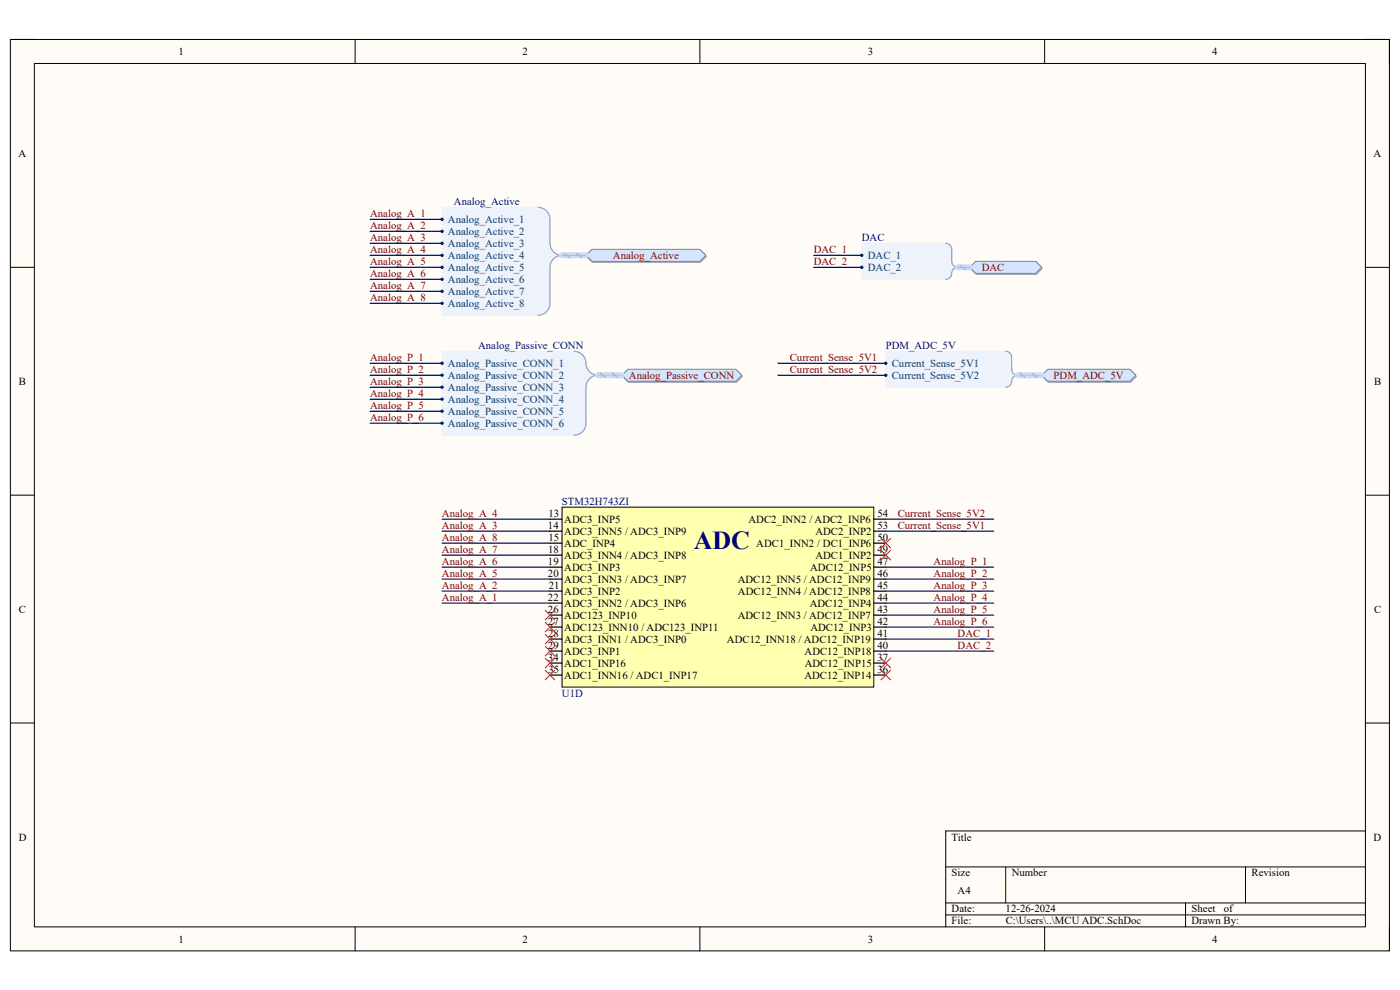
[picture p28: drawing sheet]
<svg xmlns="http://www.w3.org/2000/svg" width="297mm" height="210mm" viewBox="0 0 297 210" stroke-linecap="round" stroke-linejoin="round" font-family="sans-serif">
<defs><g id="words">
<text font-size="5.5" fill="#000080" x="147.2" y="116.5">ADC</text>
<g font-size="2.3">
<text x="37.9" y="11.7">1</text>
<text x="110.9" y="11.7">2</text>
<text x="184.1" y="11.7">3</text>
<text x="257.1" y="11.7">4</text>
<text x="3.9" y="33.3">A</text>
<text x="291.4" y="33.3">A</text>
<text x="4" y="81.6">B</text>
<text x="291.5" y="81.6">B</text>
<text x="116.2" y="112.1">14</text>
<text x="116.4" y="109.6">13</text>
<text x="119.7" y="113.4">ADC3_INN5 / ADC3_INP9</text>
<text x="119.7" y="110.9">ADC3_INP5</text>
<text x="158.8" y="110.9">ADC2_INN2 / ADC2_INP6</text>
<text x="173" y="113.4">ADC2_INP2</text>
<text x="186.1" y="112.1">53</text>
<text x="186.1" y="109.6">54</text>
<text x="116.2" y="119.8">19</text>
<text x="116.3" y="117.3">18</text>
<text x="116.3" y="114.7">15</text>
<text x="119.7" y="116">ADC_INP4</text>
<text x="119.7" y="118.5">ADC3_INN4 / ADC3_INP8</text>
<text x="160.4" y="116">ADC1_INN2 / DC1_INP6</text>
<text x="173" y="118.5">ADC1_INP2</text>
<text x="186.1" y="119.8">47</text>
<text x="186.1" y="117.3">49</text>
<text x="186.1" y="114.7">50</text>
<text x="116.2" y="122.3">20</text>
<text x="116.5" y="124.9">21</text>
<text x="119.7" y="121.1">ADC3_INP3</text>
<text x="119.7" y="123.6">ADC3_INN3 / ADC3_INP7</text>
<text x="156.5" y="123.6">ADC12_INN5 / ADC12_INP9</text>
<text x="171.9" y="121.1">ADC12_INP5</text>
<text x="186.1" y="124.9">45</text>
<text x="186.1" y="122.3">46</text>
<text x="4" y="130">C</text>
<text x="116.2" y="127.4">22</text>
<text x="116.2" y="130">26</text>
<text x="119.7" y="126.2">ADC3_INP2</text>
<text x="119.7" y="128.7">ADC3_INN2 / ADC3_INP6</text>
<text x="119.7" y="131.2">ADC123_INP10</text>
<text x="156.5" y="131.2">ADC12_INN3 / ADC12_INP7</text>
<text x="156.5" y="126.2">ADC12_INN4 / ADC12_INP8</text>
<text x="171.8" y="128.7">ADC12_INP4</text>
<text x="186.1" y="130">43</text>
<text x="186.1" y="127.4">44</text>
<text x="291.5" y="130">C</text>
<text x="116.2" y="132.5">27</text>
<text x="116.2" y="137.6">29</text>
<text x="116.3" y="135">28</text>
<text x="119.7" y="133.8">ADC123_INN10 / ADC123_INP11</text>
<text x="119.7" y="136.3">ADC3_INN1 / ADC3_INP0</text>
<text x="154.2" y="136.3">ADC12_INN18 / ADC12_INP19</text>
<text x="171.9" y="133.8">ADC12_INP3</text>
<text x="186.1" y="137.6">40</text>
<text x="186.1" y="135">41</text>
<text x="186.1" y="132.5">42</text>
<text x="116.2" y="140.1">34</text>
<text x="116.3" y="142.7">35</text>
<text x="119.7" y="138.9">ADC3_INP1</text>
<text x="119.7" y="141.4">ADC1_INP16</text>
<text x="119.7" y="144">ADC1_INN16 / ADC1_INP17</text>
<text x="170.6" y="144">ADC12_INP14</text>
<text x="170.7" y="138.9">ADC12_INP18</text>
<text x="170.7" y="141.4">ADC12_INP15</text>
<text x="186.1" y="142.7">36</text>
<text x="186.1" y="140.1">37</text>
<text x="4" y="178.3">D</text>
<text x="201.9" y="178.3">Title</text>
<text x="291.4" y="178.3">D</text>
<text x="201.9" y="185.9">Size</text>
<text x="214.6" y="185.9">Number</text>
<text x="265.5" y="185.9">Revision</text>
<text x="203.2" y="189.7">A4</text>
<text x="201.9" y="193.5">Date:</text>
<text x="201.9" y="196.1">File:</text>
<text x="213.3" y="193.5">12-26-2024</text>
<text x="213.4" y="196.1">C:\Users\..\MCU ADC.SchDoc</text>
<text x="252.8" y="193.5">Sheet</text>
<text x="252.8" y="196.1">Drawn By:</text>
<text x="259.6" y="193.5">of</text>
<text x="37.9" y="199.9">1</text>
<text x="110.9" y="199.9">2</text>
<text x="184.1" y="199.9">3</text>
<text x="257.1" y="199.9">4</text>
</g>
<g font-size="2.3" fill="#800000">
<text x="78.5" y="46">Analog_A_1</text>
<text x="78.5" y="48.6">Analog_A_2</text>
<text x="78.5" y="51.1">Analog_A_3</text>
<text x="78.5" y="53.6">Analog_A_4</text>
<text x="172.6" y="53.6">DAC_1</text>
<text x="78.5" y="56.2">Analog_A_5</text>
<text x="78.5" y="58.7">Analog_A_6</text>
<text x="130" y="54.9">Analog_Active</text>
<text x="172.6" y="56.2">DAC_2</text>
<text x="208.3" y="57.4">DAC</text>
<text x="78.5" y="61.3">Analog_A_7</text>
<text x="78.5" y="63.8">Analog_A_8</text>
<text x="78.5" y="76.5">Analog_P_1</text>
<text x="167.6" y="76.5">Current_Sense_5V1</text>
<text x="78.5" y="79.1">Analog_P_2</text>
<text x="78.5" y="81.6">Analog_P_3</text>
<text x="133.4" y="80.3">Analog_Passive_CONN</text>
<text x="167.6" y="79.1">Current_Sense_5V2</text>
<text x="223.5" y="80.3">PDM_ADC_5V</text>
<text x="78.5" y="84.2">Analog_P_4</text>
<text x="78.5" y="86.7">Analog_P_5</text>
<text x="78.5" y="89.3">Analog_P_6</text>
<text x="93.8" y="112.1">Analog_A_3</text>
<text x="93.8" y="109.6">Analog_A_4</text>
<text x="190.5" y="109.6">Current_Sense_5V2</text>
<text x="190.5" y="112.1">Current_Sense_5V1</text>
<text x="93.8" y="119.8">Analog_A_6</text>
<text x="93.8" y="117.3">Analog_A_7</text>
<text x="93.8" y="114.7">Analog_A_8</text>
<text x="198.1" y="119.8">Analog_P_1</text>
<text x="93.8" y="124.9">Analog_A_2</text>
<text x="93.8" y="122.3">Analog_A_5</text>
<text x="198.1" y="122.3">Analog_P_2</text>
<text x="198.1" y="124.9">Analog_P_3</text>
<text x="93.8" y="127.4">Analog_A_1</text>
<text x="198.1" y="127.4">Analog_P_4</text>
<text x="198.1" y="130">Analog_P_5</text>
<text x="198.1" y="132.5">Analog_P_6</text>
<text x="203.2" y="135">DAC_1</text>
<text x="203.2" y="137.6">DAC_2</text>
</g>
<g font-size="2.3" fill="#003a70">
<text x="95" y="47.3">Analog_Active_1</text>
<text x="95" y="49.8">Analog_Active_2</text>
<text x="95" y="52.4">Analog_Active_3</text>
<text x="95" y="54.9">Analog_Active_4</text>
<text x="95" y="57.4">Analog_Active_5</text>
<text x="95" y="60">Analog_Active_6</text>
<text x="184.1" y="54.9">DAC_1</text>
<text x="184.1" y="57.4">DAC_2</text>
<text x="95" y="62.6">Analog_Active_7</text>
<text x="95" y="65.1">Analog_Active_8</text>
<text x="95" y="77.8">Analog_Passive_CONN_1</text>
<text x="189.2" y="77.8">Current_Sense_5V1</text>
<text x="95" y="80.3">Analog_Passive_CONN_2</text>
<text x="95" y="82.9">Analog_Passive_CONN_3</text>
<text x="189.2" y="80.3">Current_Sense_5V2</text>
<text x="95" y="85.4">Analog_Passive_CONN_4</text>
<text x="95" y="88">Analog_Passive_CONN_5</text>
<text x="95" y="90.6">Analog_Passive_CONN_6</text>
</g>
<g font-size="2.3" fill="#000080">
<text x="96.3" y="43.5">Analog_Active</text>
<text x="182.8" y="51.1">DAC</text>
<text x="101.4" y="74">Analog_Passive_CONN</text>
<text x="187.9" y="74">PDM_ADC_5V</text>
<text x="119.2" y="107.1">STM32H743ZI</text>
<text x="119.2" y="147.8">U1D</text>
</g>
</g></defs>
<path d="M2.2 8.4h292.6v193.3h-292.6z" fill-rule="evenodd" fill="#fffcf8"/>
<path d="M2.2 8.4h292.6v193.3h-292.6z" fill="none" stroke="#000" stroke-width=".21"/>
<path d="M7.3 13.5h282.4v183.1h-282.4z" fill-rule="evenodd" fill="#fffcf8"/>
<g fill="none" stroke="#000" stroke-width=".21">
<path d="M2.2 8.4h5.1M7.3 13.5h282.4v183.1h-282.4zM75.3 8.4v5.1M148.5 8.4v5.1M221.6 8.4v5.1M289.7 8.4h5.1v5.1M2.2 56.7h5.1M289.7 56.7h5.1M2.2 105h5.1M289.7 105.1h5.1M2.2 153.4h5.1M289.7 153.4h5.1"/>
<path d="M289.7 176.3h-89.1v20.3M75.3 196.6v5.1M148.5 196.6v5.1M200.6 183.9h89.1M200.6 191.5h89.1M200.6 194.1h89.1M213.4 183.9v7.6M221.6 196.6v5.1M251.5 191.5v5.1M264.2 183.9v7.6M294.8 196.6v5.1"/>
</g>
<path d="M119.2 107.6h66.2v38.2h-66.2z" fill-rule="evenodd" fill="#ffffb0"/>
<path d="M119.2 107.6h66.2v38.2h-66.2z" fill="none" stroke="#000" stroke-width=".21"/>
<g fill="none" stroke="#000" stroke-width=".25">
<path d="M116.7 112.7h2.5M116.7 115.2h2.5M116.7 117.8h2.5M116.7 110.1h2.5M185.4 115.2h2.5M185.4 117.8h2.5M185.4 112.7h2.5M185.4 110.1h2.5M116.7 120.3h2.5M116.7 122.9h2.5M116.7 125.4h2.5M116.7 127.9h2.5"/>
<path d="M116.7 130.5h2.5M116.7 133h2.5M116.7 135.6h2.5M116.7 138.1h2.5M185.4 120.3h2.5M185.4 122.9h2.5M185.4 125.4h2.5M185.4 127.9h2.5M185.4 130.5h2.5M185.4 133h2.5M185.4 135.6h2.5M185.4 138.1h2.5"/>
<path d="M116.7 140.7h2.5M116.7 143.2h2.5M185.4 140.7h2.5M185.4 143.2h2.5"/>
</g>
<path d="M186.9 139.6l2 2.1M188.9 139.6l-2 2.1M186.9 142.2l2 2M188.9 142.2l-2 2" fill="none" stroke="#f00" stroke-width=".21"/>
<path d="M124.4 54.4l1.3-1.3h22.9l1.3 1.3-1.3 1.3h-22.9z" fill-rule="evenodd" fill="#bac0ca"/>
<path d="M124.4 54.4l1.3-1.3h22.9l1.3 1.3-1.3 1.3h-22.9z" fill="none" stroke="#a6acb6" stroke-width=".21"/>
<path d="M124.3 54.2l1.3-1.3h22.9l1.3 1.3-1.3 1.2h-22.9z" fill-rule="evenodd" fill="#d5e4ff"/>
<path d="M124.3 54.2l1.3-1.3h22.9l1.3 1.3-1.3 1.2h-22.9z" fill="none" stroke="#71809b" stroke-width=".21"/>
<path d="M182.8 51.6h17.8l.7 .2 .5 .5 .1 .6v2.9l.3 .5 .7 .4-.7 .4-.3 .6a1.31 1.31 0 0 1-1.3 1.6h-17.8z" fill-rule="evenodd" fill="#edf2fb"/>
<path d="M182.8 51.6h17.8l.7 .2 .5 .5 .1 .6v2.9l.3 .5 .7 .4-.7 .4-.3 .6a1.31 1.31 0 0 1-1.3 1.6h-17.8z" fill="none" stroke="#edf2fb" stroke-width=".21"/>
<path d="M200.6 51.6a1.27 1.27 0 0 1 1.3 1.3v2.5a1.28 1.28 0 0 0 1.3 1.3 1.44 1.44 0 0 0-1.4 1.7 1.27 1.27 0 0 1-1.2 .9" fill="none" stroke="#8f9ec9" stroke-width=".25"/>
<circle cx="182.8" cy="54.2" r=".25" fill="#003a70"/>
<circle cx="182.8" cy="54.2" r=".25" fill="none" stroke="#003a70" stroke-width=".21"/>
<circle cx="182.8" cy="56.7" r=".25" fill="#003a70"/>
<circle cx="182.8" cy="56.7" r=".25" fill="none" stroke="#003a70" stroke-width=".21"/>
<path d="M207.1 55.7h12.7l1.3 1.3-1.3 1.2h-12.7l-1.2-1.2z" fill-rule="evenodd" fill="#bac0ca"/>
<path d="M207.1 55.7h12.7l1.3 1.3-1.3 1.2h-12.7l-1.2-1.2z" fill="none" stroke="#a6acb6" stroke-width=".21"/>
<path d="M207 55.4h12.7l1.3 1.3-1.3 1.3h-12.7l-1.3-1.3z" fill-rule="evenodd" fill="#d5e4ff"/>
<path d="M207 55.4h12.7l1.3 1.3-1.3 1.3h-12.7l-1.3-1.3z" fill="none" stroke="#71809b" stroke-width=".21"/>
<path d="M93.8 44h20.3l1.3 .3 1 1 .3 1.2v5.8l.6 1 1.3 .9-1.3 .8-.6 1.1v8.2l-.3 1.3-1 1-1.3 .3h-20.3z" fill-rule="evenodd" fill="#edf2fb"/>
<path d="M93.8 44h20.3l1.3 .3 1 1 .3 1.2v5.8l.6 1 1.3 .9-1.3 .8-.6 1.1v8.2l-.3 1.3-1 1-1.3 .3h-20.3z" fill="none" stroke="#edf2fb" stroke-width=".21"/>
<path d="M114.1 44a2.54 2.54 0 0 1 2.6 2.5v5.1a2.55 2.55 0 0 0 2.5 2.6 2.55 2.55 0 0 0-2.5 2.5v7.6a2.55 2.55 0 0 1-2.6 2.6" fill="none" stroke="#8f9ec9" stroke-width=".25"/>
<circle cx="93.8" cy="46.5" r=".25" fill="#003a70"/>
<circle cx="93.8" cy="46.5" r=".25" fill="none" stroke="#003a70" stroke-width=".21"/>
<circle cx="93.8" cy="49.1" r=".25" fill="#003a70"/>
<circle cx="93.8" cy="49.1" r=".25" fill="none" stroke="#003a70" stroke-width=".21"/>
<circle cx="93.8" cy="51.6" r=".25" fill="#003a70"/>
<circle cx="93.8" cy="51.6" r=".25" fill="none" stroke="#003a70" stroke-width=".21"/>
<circle cx="93.8" cy="54.2" r=".25" fill="#003a70"/>
<circle cx="93.8" cy="54.2" r=".25" fill="none" stroke="#003a70" stroke-width=".21"/>
<circle cx="93.8" cy="56.7" r=".25" fill="#003a70"/>
<circle cx="93.8" cy="56.7" r=".25" fill="none" stroke="#003a70" stroke-width=".21"/>
<circle cx="93.8" cy="59.3" r=".25" fill="#003a70"/>
<circle cx="93.8" cy="59.3" r=".25" fill="none" stroke="#003a70" stroke-width=".21"/>
<circle cx="93.8" cy="61.8" r=".25" fill="#003a70"/>
<circle cx="93.8" cy="61.8" r=".25" fill="none" stroke="#003a70" stroke-width=".21"/>
<circle cx="93.8" cy="64.3" r=".25" fill="#003a70"/>
<circle cx="93.8" cy="64.3" r=".25" fill="none" stroke="#003a70" stroke-width=".21"/>
<path d="M133.3 78.6h22.9l1.3 1.3-1.3 1.2h-22.9l-1.2-1.2z" fill-rule="evenodd" fill="#bac0ca"/>
<path d="M133.3 78.6h22.9l1.3 1.3-1.3 1.2h-22.9l-1.2-1.2z" fill="none" stroke="#a6acb6" stroke-width=".21"/>
<path d="M131.9 79.6l1.3-1.3h22.9l1.3 1.3-1.3 1.3h-22.9z" fill-rule="evenodd" fill="#d5e4ff"/>
<path d="M131.9 79.6l1.3-1.3h22.9l1.3 1.3-1.3 1.3h-22.9z" fill="none" stroke="#71809b" stroke-width=".21"/>
<path d="M93.8 74.5h28a2.63 2.63 0 0 1 2.5 3.2l.7 1.1 1.2 .8-1.2 .9-.7 1v8.3l-.3 1.3-1 .9-1.2 .3h-28z" fill-rule="evenodd" fill="#edf2fb"/>
<path d="M93.8 74.5h28a2.63 2.63 0 0 1 2.5 3.2l.7 1.1 1.2 .8-1.2 .9-.7 1v8.3l-.3 1.3-1 .9-1.2 .3h-28z" fill="none" stroke="#edf2fb" stroke-width=".21"/>
<path d="M121.8 74.5a2.73 2.73 0 0 1 2.6 3.1 2.54 2.54 0 0 0 2.5 2 2.54 2.54 0 0 0-2.6 2.5v7.7a2.55 2.55 0 0 1-2.5 2.5" fill="none" stroke="#8f9ec9" stroke-width=".25"/>
<circle cx="93.8" cy="77.1" r=".25" fill="#003a70"/>
<circle cx="93.8" cy="77.1" r=".25" fill="none" stroke="#003a70" stroke-width=".21"/>
<circle cx="93.8" cy="79.6" r=".25" fill="#003a70"/>
<circle cx="93.8" cy="79.6" r=".25" fill="none" stroke="#003a70" stroke-width=".21"/>
<circle cx="93.8" cy="82.1" r=".25" fill="#003a70"/>
<circle cx="93.8" cy="82.1" r=".25" fill="none" stroke="#003a70" stroke-width=".21"/>
<circle cx="93.8" cy="84.7" r=".25" fill="#003a70"/>
<circle cx="93.8" cy="84.7" r=".25" fill="none" stroke="#003a70" stroke-width=".21"/>
<circle cx="93.8" cy="87.2" r=".25" fill="#003a70"/>
<circle cx="93.8" cy="87.2" r=".25" fill="none" stroke="#003a70" stroke-width=".21"/>
<circle cx="93.8" cy="89.8" r=".25" fill="#003a70"/>
<circle cx="93.8" cy="89.8" r=".25" fill="none" stroke="#003a70" stroke-width=".21"/>
<path d="M187.9 74.5h25.5l.6 .2 .5 .5 .1 .6v2.9l.3 .5 .7 .4-.7 .4-.3 .6a1.31 1.31 0 0 1-1.2 1.5h-25.5z" fill-rule="evenodd" fill="#edf2fb"/>
<path d="M187.9 74.5h25.5l.6 .2 .5 .5 .1 .6v2.9l.3 .5 .7 .4-.7 .4-.3 .6a1.31 1.31 0 0 1-1.2 1.5h-25.5z" fill="none" stroke="#edf2fb" stroke-width=".21"/>
<path d="M213.4 74.5a1.27 1.27 0 0 1 1.2 1.3v2.5a1.27 1.27 0 0 0 1.3 1.3 1.44 1.44 0 0 0-1.3 1.7 1.27 1.27 0 0 1-1.2 .8" fill="none" stroke="#8f9ec9" stroke-width=".25"/>
<circle cx="187.9" cy="77.1" r=".25" fill="#003a70"/>
<circle cx="187.9" cy="77.1" r=".25" fill="none" stroke="#003a70" stroke-width=".21"/>
<circle cx="187.9" cy="79.6" r=".25" fill="#003a70"/>
<circle cx="187.9" cy="79.6" r=".25" fill="none" stroke="#003a70" stroke-width=".21"/>
<path d="M221.1 79.9l1.3-1.3h17.4l1.3 1.3-1.3 1.2h-17.4z" fill-rule="evenodd" fill="#bac0ca"/>
<path d="M221.1 79.9l1.3-1.3h17.4l1.3 1.3-1.3 1.2h-17.4z" fill="none" stroke="#a6acb6" stroke-width=".21"/>
<path d="M222.3 78.3h17.4l1.3 1.3-1.3 1.3h-17.4l-1.3-1.3z" fill-rule="evenodd" fill="#d5e4ff"/>
<path d="M222.3 78.3h17.4l1.3 1.3-1.3 1.3h-17.4l-1.3-1.3z" fill="none" stroke="#71809b" stroke-width=".21"/>
<g fill="none" stroke="#f00" stroke-width=".21">
<path d="M186.9 114.2l2 2M186.9 116.7l2 2.1M188.9 114.2l-2 2M188.9 116.7l-2 2.1M115.7 129.5l2 2M115.7 132l2 2M115.7 134.6l2 2M115.7 137.1l2 2M115.7 139.6l2 2.1M117.7 129.5l-2 2M117.7 132l-2 2M117.7 134.6l-2 2"/>
<path d="M117.7 137.1l-2 2M117.7 139.6l-2 2.1M115.7 142.2l2 2M117.7 142.2l-2 2"/>
</g>
<g fill="none" stroke="#000080" stroke-width=".25">
<path d="M78.5 54.2h15.3M78.5 56.7h15.3M78.5 46.5h15.3M78.5 49.1h15.3M78.5 51.6h15.3M78.5 59.3h15.3M172.7 54.2h10.1M172.7 56.7h10.1M78.5 61.8h15.3M78.5 64.3h15.3M78.5 77.1h15.3M78.5 79.6h15.3"/>
<path d="M165 77.1h22.9M165 79.6h22.9M78.5 82.1h15.3M78.5 84.7h15.3M78.5 87.2h15.3M78.5 89.8h15.3M93.8 110.1h22.9M93.8 112.7h22.9M93.8 115.2h22.9M93.8 117.8h22.9M187.9 110.1h22.9M187.9 112.7h22.9"/>
<path d="M93.8 120.3h22.9M93.8 122.9h22.9M93.8 125.4h22.9M93.8 127.9h22.9M187.9 120.3h22.9M187.9 122.9h22.9M187.9 125.4h22.9M187.9 127.9h22.9M187.9 130.5h22.9M187.9 133h22.9M187.9 138.1h22.9M187.9 135.6h22.9"/>
</g>
<path d="M119.2 54.2h5.1M203.2 56.7h2.5M126.9 79.6h5M215.9 79.6h5.1" fill="none" stroke="#cbdaff" stroke-width="1.3"/>
<path d="M119.7 53.7l1.1 .9M122.3 53.7l1 .9M203.7 56.3l1 .9M127.4 79.2l1 .9M129.9 79.2l1 .9M216.4 79.2l1 .9M219 79.2l1 .9" fill="none" stroke="#adbce7" stroke-width=".38"/>
<path d="M119.2 54.2h5.1M203.2 56.7h2.5M126.9 79.6h5M215.9 79.6h5.1" fill="none" stroke="#adbce7" stroke-width=".25"/>
<use href="#words"/>
</svg>
